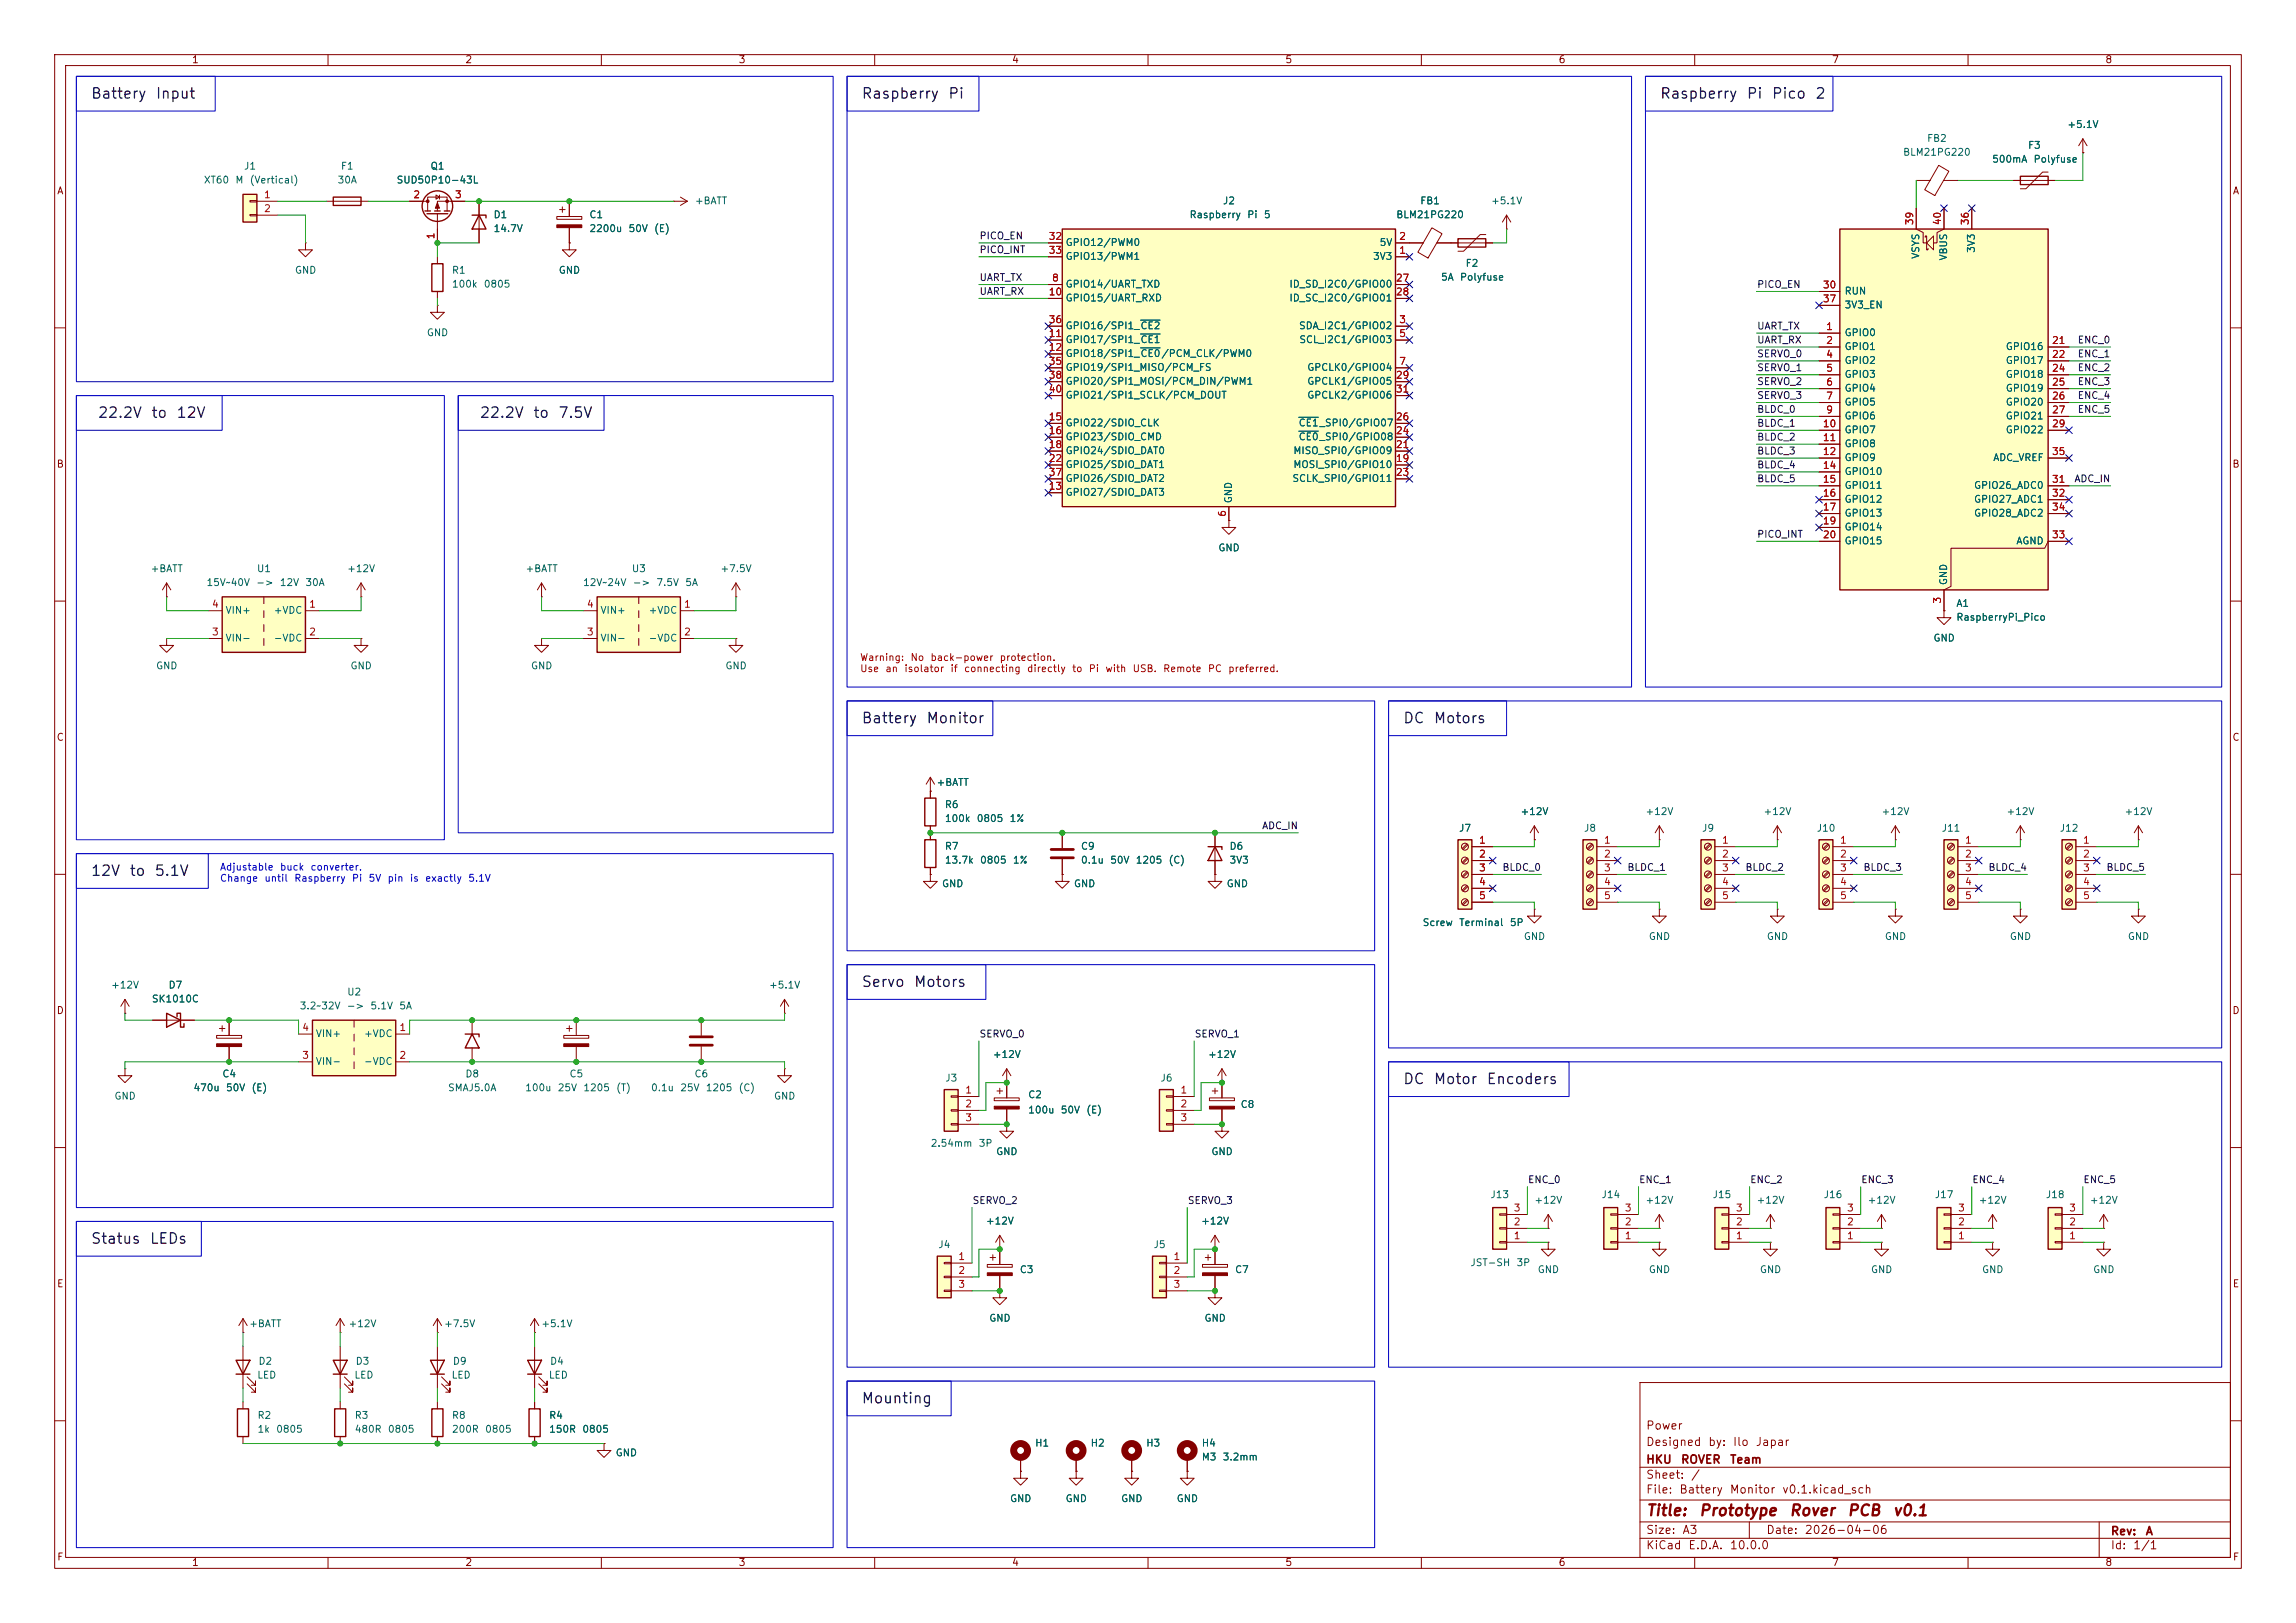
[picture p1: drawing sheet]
<svg xmlns="http://www.w3.org/2000/svg" width="420mm" height="297mm" viewBox="0 0 420 297" stroke-linecap="round" stroke-linejoin="round" font-family="sans-serif">
<defs><g id="words">
<g font-size="2" fill="#840000">
<text x="301" y="277.9">Title:</text>
<text x="310.6" y="277.9">Prototype</text>
<text x="327.2" y="277.9">Rover</text>
<text x="337.8" y="277.9">PCB</text>
<text x="346.1" y="277.9">v0.1</text>
</g>
<g font-size="1.9" fill="#0f0f0f">
<text x="16.5" y="18.5">Battery</text>
<text x="28.4" y="18.5">Input</text>
<text x="157.5" y="18.5">Raspberry</text>
<text x="173.3" y="18.5">Pi</text>
<text x="303.5" y="18.5">Raspberry</text>
<text x="319.4" y="18.5">Pi</text>
<text x="324" y="18.5">Pico</text>
<text x="331.9" y="18.5">2</text>
<text x="17.8" y="76.9">22.2V</text>
<text x="27.5" y="76.9">to</text>
<text x="32.1" y="76.9">12V</text>
<text x="87.6" y="76.9">22.2V</text>
<text x="97.4" y="76.9">to</text>
<text x="102" y="76.9">7.5V</text>
<text x="157.5" y="132.8">Battery</text>
<text x="169.3" y="132.8">Monitor</text>
<text x="256.5" y="132.8">DC</text>
<text x="262.1" y="132.8">Motors</text>
<text x="16.5" y="160.8">12V</text>
<text x="23.6" y="160.8">to</text>
<text x="28.2" y="160.8">5.1V</text>
<text x="157.5" y="181.1">Servo</text>
<text x="167.1" y="181.1">Motors</text>
<text x="256.5" y="198.9">DC</text>
<text x="262.1" y="198.9">Motor</text>
<text x="271.8" y="198.9">Encoders</text>
<text x="16.5" y="228.1">Status</text>
<text x="27.3" y="228.1">LEDs</text>
<text x="157.5" y="257.3">Mounting</text>
</g>
<g font-size="1.5" fill="#840000">
<text x="301" y="262">Power</text>
<text x="301" y="268.2">HKU</text>
<text x="301" y="265">Designed</text>
<text x="307.4" y="268.2">ROVER</text>
<text x="312.4" y="265">by:</text>
<text x="316.3" y="268.2">Team</text>
<text x="316.9" y="265">Ilo</text>
<text x="321" y="265">Japar</text>
<text x="301" y="273.7">File:</text>
<text x="301" y="271">Sheet:</text>
<text x="307.1" y="273.7">Battery</text>
<text x="309.2" y="271">/</text>
<text x="316.3" y="273.7">Monitor</text>
<text x="325.9" y="273.7">v0.1.kicad_sch</text>
<text x="301" y="281.1">Size:</text>
<text x="307.6" y="281.1">A3</text>
<text x="323" y="281.1">Date:</text>
<text x="330" y="281.1">2026-04-06</text>
<text x="386" y="281.3">Rev:</text>
<text x="392.4" y="281.3">A</text>
<text x="301" y="283.9">KiCad</text>
<text x="308.7" y="283.9">E.D.A.</text>
<text x="316.3" y="283.9">10.0.0</text>
<text x="386" y="283.9">Id:</text>
<text x="390.1" y="283.9">1/1</text>
</g>
<g font-size="1.3" fill="#840000">
<text x="35" y="11.9">1</text>
<text x="85" y="11.9">2</text>
<text x="135" y="11.9">3</text>
<text x="185" y="11.9">4</text>
<text x="235" y="11.9">5</text>
<text x="285" y="11.9">6</text>
<text x="335" y="11.9">7</text>
<text x="385" y="11.9">8</text>
<text x="10.3" y="35.9">A</text>
<text x="408.3" y="35.9">A</text>
<text x="10.3" y="85.9">B</text>
<text x="408.2" y="85.9">B</text>
<text x="10.3" y="135.9">C</text>
<text x="408.2" y="135.9">C</text>
<text x="10.3" y="185.9">D</text>
<text x="408.2" y="185.9">D</text>
<text x="10.3" y="235.9">E</text>
<text x="408.3" y="235.9">E</text>
<text x="10.3" y="285.9">F</text>
<text x="35" y="286.9">1</text>
<text x="85" y="286.9">2</text>
<text x="135" y="286.9">3</text>
<text x="185" y="286.9">4</text>
<text x="235" y="286.9">5</text>
<text x="285" y="286.9">6</text>
<text x="335" y="286.9">7</text>
<text x="385" y="286.9">8</text>
<text x="408.3" y="285.9">F</text>
</g>
<g font-size="1.3" fill="#006464">
<text x="378.1" y="23.7">+5.1V</text>
<text x="348" y="28.8">BLM21PG220</text>
<text x="352.4" y="26.3">FB2</text>
<text x="370.9" y="27.5">F3</text>
<text x="37.2" y="33.9">XT60</text>
<text x="42.9" y="33.9">M</text>
<text x="44.5" y="31.3">J1</text>
<text x="45.6" y="33.9">(Vertical)</text>
<text x="61.6" y="33.9">30A</text>
<text x="62.2" y="31.3">F1</text>
<text x="72.4" y="33.9">SUD50P10-43L</text>
<text x="78.6" y="31.3">Q1</text>
<text x="364.3" y="30.1">500mA</text>
<text x="371.9" y="30.1">Polyfuse</text>
<text x="90.2" y="40.2">D1</text>
<text x="107.7" y="40.2">C1</text>
<text x="127" y="37.7">+BATT</text>
<text x="217.5" y="40.2">Raspberry</text>
<text x="223.6" y="37.7">J2</text>
<text x="228" y="40.2">Pi</text>
<text x="231.1" y="40.2">5</text>
<text x="255.3" y="40.2">BLM21PG220</text>
<text x="259.7" y="37.7">FB1</text>
<text x="272.6" y="37.7">+5.1V</text>
<text x="90.2" y="42.8">14.7V</text>
<text x="107.7" y="42.8">2200u</text>
<text x="114.9" y="42.8">50V</text>
<text x="119.5" y="42.8">(E)</text>
<text x="194.8" y="45.3">GPIO12/PWM0</text>
<text x="194.8" y="47.9">GPIO13/PWM1</text>
<text x="251.1" y="47.9">3V3</text>
<text x="252.3" y="45.3">5V</text>
<text x="351.4" y="47.5" transform="rotate(-90 351.4 47.5)">VSYS</text>
<text x="356.5" y="47.8" transform="rotate(-90 356.5 47.8)">VBUS</text>
<text x="361.5" y="46.4" transform="rotate(-90 361.5 46.4)">3V3</text>
<text x="53.8" y="50.4">GND</text>
<text x="82.6" y="50.4">R1</text>
<text x="82.6" y="52.9">100k</text>
<text x="88.4" y="52.9">0805</text>
<text x="102.1" y="50.4">GND</text>
<text x="194.8" y="52.9">GPIO14/UART_TXD</text>
<text x="235.8" y="52.9">ID_SD_I2C0/GPIO00</text>
<text x="263.5" y="51.7">5A</text>
<text x="267" y="51.7">Polyfuse</text>
<text x="268" y="49.1">F2</text>
<text x="194.8" y="55.5">GPIO15/UART_RXD</text>
<text x="235.8" y="55.5">ID_SC_I2C0/GPIO01</text>
<text x="337.3" y="54.2">RUN</text>
<text x="337.3" y="56.7">3V3_EN</text>
<text x="78" y="61.8">GND</text>
<text x="194.8" y="63.1">GPIO17/SPI1_CE1</text>
<text x="194.8" y="65.6">GPIO18/SPI1_CE0/PCM_CLK/PWM0</text>
<text x="194.8" y="60.6">GPIO16/SPI1_CE2</text>
<text x="237.5" y="60.6">SDA_I2C1/GPIO02</text>
<text x="237.6" y="63.1">SCL_I2C1/GPIO03</text>
<text x="337.3" y="61.8">GPIO0</text>
<text x="337.3" y="64.4">GPIO1</text>
<text x="366.8" y="64.4">GPIO16</text>
<text x="194.8" y="68.2">GPIO19/SPI1_MISO/PCM_FS</text>
<text x="194.8" y="70.7">GPIO20/SPI1_MOSI/PCM_DIN/PWM1</text>
<text x="239" y="68.2">GPCLK0/GPIO04</text>
<text x="239" y="70.7">GPCLK1/GPIO05</text>
<text x="337.3" y="66.9">GPIO2</text>
<text x="337.3" y="69.4">GPIO3</text>
<text x="337.3" y="72">GPIO4</text>
<text x="366.8" y="66.9">GPIO17</text>
<text x="366.8" y="69.4">GPIO18</text>
<text x="366.8" y="72">GPIO19</text>
<text x="194.8" y="73.3">GPIO21/SPI1_SCLK/PCM_DOUT</text>
<text x="239" y="73.3">GPCLK2/GPIO06</text>
<text x="337.3" y="74.5">GPIO5</text>
<text x="337.3" y="77.1">GPIO6</text>
<text x="366.8" y="74.5">GPIO20</text>
<text x="366.8" y="77.1">GPIO21</text>
<text x="194.8" y="78.3">GPIO22/SDIO_CLK</text>
<text x="194.8" y="80.9">GPIO23/SDIO_CMD</text>
<text x="194.8" y="83.4">GPIO24/SDIO_DAT0</text>
<text x="236.5" y="83.4">MISO_SPI0/GPIO09</text>
<text x="237.4" y="80.9">CE0_SPI0/GPIO08</text>
<text x="237.4" y="78.3">CE1_SPI0/GPIO07</text>
<text x="337.3" y="79.6">GPIO7</text>
<text x="337.3" y="82.1">GPIO8</text>
<text x="366.8" y="79.6">GPIO22</text>
<text x="194.8" y="86">GPIO25/SDIO_DAT1</text>
<text x="194.8" y="88.5">GPIO26/SDIO_DAT2</text>
<text x="236.3" y="88.5">SCLK_SPI0/GPIO11</text>
<text x="236.5" y="86">MOSI_SPI0/GPIO10</text>
<text x="337.3" y="84.7">GPIO9</text>
<text x="337.3" y="87.2">GPIO10</text>
<text x="337.3" y="89.8">GPIO11</text>
<text x="361" y="89.8">GPIO26_ADC0</text>
<text x="364.5" y="84.7">ADC_VREF</text>
<text x="194.8" y="91">GPIO27/SDIO_DAT3</text>
<text x="225.7" y="92.2" transform="rotate(-90 225.7 92.2)">GND</text>
<text x="337.3" y="92.3">GPIO12</text>
<text x="337.3" y="94.8">GPIO13</text>
<text x="361" y="92.3">GPIO27_ADC1</text>
<text x="361" y="94.8">GPIO28_ADC2</text>
<text x="222.8" y="101.2">GND</text>
<text x="337.3" y="97.4">GPIO14</text>
<text x="337.3" y="99.9">GPIO15</text>
<text x="368.7" y="99.9">AGND</text>
<text x="27.4" y="105">+BATT</text>
<text x="37.7" y="107.5">15V~40V</text>
<text x="46.8" y="107.5">-&gt;</text>
<text x="46.9" y="105">U1</text>
<text x="51.1" y="107.5">12V</text>
<text x="55.8" y="107.5">30A</text>
<text x="63.4" y="105">+12V</text>
<text x="96" y="105">+BATT</text>
<text x="106.5" y="107.5">12V~24V</text>
<text x="115.5" y="105">U3</text>
<text x="115.6" y="107.5">-&gt;</text>
<text x="120" y="107.5">7.5V</text>
<text x="125.2" y="107.5">5A</text>
<text x="131.7" y="105">+7.5V</text>
<text x="356.5" y="107.2" transform="rotate(-90 356.5 107.2)">GND</text>
<text x="41.1" y="112.6">VIN+</text>
<text x="50" y="112.6">+VDC</text>
<text x="109.7" y="112.6">VIN+</text>
<text x="118.5" y="112.6">+VDC</text>
<text x="357.8" y="111.4">A1</text>
<text x="357.8" y="113.9">RaspberryPi_Pico</text>
<text x="41.1" y="117.7">VIN-</text>
<text x="50" y="117.7">-VDC</text>
<text x="109.7" y="117.7">VIN-</text>
<text x="118.5" y="117.7">-VDC</text>
<text x="353.6" y="117.7">GND</text>
<text x="28.4" y="122.8">GND</text>
<text x="64" y="122.8">GND</text>
<text x="97" y="122.8">GND</text>
<text x="132.6" y="122.8">GND</text>
<text x="171.2" y="144.1">+BATT</text>
<text x="172.7" y="148.2">R6</text>
<text x="278" y="149.5">+12V</text>
<text x="300.9" y="149.5">+12V</text>
<text x="322.5" y="149.5">+12V</text>
<text x="344.1" y="149.5">+12V</text>
<text x="366.9" y="149.5">+12V</text>
<text x="388.5" y="149.5">+12V</text>
<text x="172.7" y="150.7">100k</text>
<text x="172.7" y="155.8">R7</text>
<text x="178.6" y="150.7">0805</text>
<text x="184.6" y="150.7">1%</text>
<text x="197.6" y="155.8">C9</text>
<text x="224.8" y="155.8">D6</text>
<text x="266.8" y="152.5">J7</text>
<text x="289.6" y="152.5">J8</text>
<text x="311.2" y="152.5">J9</text>
<text x="332.2" y="152.5">J10</text>
<text x="355.1" y="152.5">J11</text>
<text x="376.7" y="152.5">J12</text>
<text x="172.7" y="158.3">13.7k</text>
<text x="179.2" y="158.3">0805</text>
<text x="185.2" y="158.3">1%</text>
<text x="197.6" y="158.3">0.1u</text>
<text x="203" y="158.3">50V</text>
<text x="207.6" y="158.3">1205</text>
<text x="213.7" y="158.3">(C)</text>
<text x="224.8" y="158.3">3V3</text>
<text x="172.2" y="162.7">GND</text>
<text x="196.3" y="162.7">GND</text>
<text x="224.3" y="162.7">GND</text>
<text x="260.1" y="169.8">Screw</text>
<text x="266.8" y="169.8">Terminal</text>
<text x="276.1" y="169.8">5P</text>
<text x="278.6" y="172.3">GND</text>
<text x="301.5" y="172.3">GND</text>
<text x="323.1" y="172.3">GND</text>
<text x="344.7" y="172.3">GND</text>
<text x="367.5" y="172.3">GND</text>
<text x="389.1" y="172.3">GND</text>
<text x="20.2" y="181.2">+12V</text>
<text x="27.7" y="183.7">SK1010C</text>
<text x="30.7" y="181.2">D7</text>
<text x="54.7" y="185">3.2~32V</text>
<text x="63.3" y="185">-&gt;</text>
<text x="63.4" y="182.5">U2</text>
<text x="67.6" y="185">5.1V</text>
<text x="72.9" y="185">5A</text>
<text x="140.6" y="181.2">+5.1V</text>
<text x="57.7" y="190.1">VIN+</text>
<text x="66.5" y="190.1">+VDC</text>
<text x="40.6" y="197.5">C4</text>
<text x="57.7" y="195.2">VIN-</text>
<text x="66.5" y="195.2">-VDC</text>
<text x="85" y="197.5">D8</text>
<text x="104.1" y="197.5">C5</text>
<text x="126.9" y="197.5">C6</text>
<text x="181.5" y="193.9">+12V</text>
<text x="220.9" y="193.9">+12V</text>
<text x="20.8" y="201.5">GND</text>
<text x="35.3" y="200">470u</text>
<text x="41.2" y="200">50V</text>
<text x="45.9" y="200">(E)</text>
<text x="81.8" y="200">SMAJ5.0A</text>
<text x="96" y="200">100u</text>
<text x="101.9" y="200">25V</text>
<text x="106.6" y="200">1205</text>
<text x="112.6" y="200">(T)</text>
<text x="119" y="200">0.1u</text>
<text x="124.3" y="200">25V</text>
<text x="129" y="200">1205</text>
<text x="135" y="200">(C)</text>
<text x="141.5" y="201.5">GND</text>
<text x="172.8" y="198.2">J3</text>
<text x="188" y="201.3">C2</text>
<text x="212.2" y="198.2">J6</text>
<text x="226.8" y="203">C8</text>
<text x="188" y="204.1">100u</text>
<text x="193.9" y="204.1">50V</text>
<text x="198.6" y="204.1">(E)</text>
<text x="170.1" y="210.2">2.54mm</text>
<text x="178.9" y="210.2">3P</text>
<text x="182.1" y="211.7">GND</text>
<text x="221.5" y="211.7">GND</text>
<text x="272.5" y="219.6">J13</text>
<text x="280.6" y="220.6">+12V</text>
<text x="292.8" y="219.6">J14</text>
<text x="300.9" y="220.6">+12V</text>
<text x="313.2" y="219.6">J15</text>
<text x="321.2" y="220.6">+12V</text>
<text x="333.5" y="219.6">J16</text>
<text x="341.5" y="220.6">+12V</text>
<text x="353.8" y="219.6">J17</text>
<text x="361.8" y="220.6">+12V</text>
<text x="374.1" y="219.6">J18</text>
<text x="382.2" y="220.6">+12V</text>
<text x="180.2" y="224.4">+12V</text>
<text x="219.6" y="224.4">+12V</text>
<text x="171.5" y="228.7">J4</text>
<text x="186.4" y="233.3">C3</text>
<text x="210.9" y="228.7">J5</text>
<text x="225.8" y="233.3">C7</text>
<text x="268.9" y="232">JST-SH</text>
<text x="277.3" y="232">3P</text>
<text x="281.2" y="233.3">GND</text>
<text x="301.5" y="233.3">GND</text>
<text x="321.8" y="233.3">GND</text>
<text x="342.1" y="233.3">GND</text>
<text x="362.5" y="233.3">GND</text>
<text x="382.8" y="233.3">GND</text>
<text x="45.5" y="243.2">+BATT</text>
<text x="63.7" y="243.2">+12V</text>
<text x="81.1" y="243.2">+7.5V</text>
<text x="98.9" y="243.2">+5.1V</text>
<text x="180.8" y="242.2">GND</text>
<text x="220.2" y="242.2">GND</text>
<text x="47.2" y="250">D2</text>
<text x="65" y="250">D3</text>
<text x="82.7" y="250">D9</text>
<text x="100.5" y="250">D4</text>
<text x="46.9" y="252.6">LED</text>
<text x="64.7" y="252.6">LED</text>
<text x="82.5" y="252.6">LED</text>
<text x="100.3" y="252.6">LED</text>
<text x="47" y="259.9">R2</text>
<text x="47" y="262.5">1k</text>
<text x="50.4" y="262.5">0805</text>
<text x="64.8" y="259.9">R3</text>
<text x="64.8" y="262.5">480R</text>
<text x="70.8" y="262.5">0805</text>
<text x="82.6" y="259.9">R8</text>
<text x="82.6" y="262.5">200R</text>
<text x="88.6" y="262.5">0805</text>
<text x="100.3" y="259.9">R4</text>
<text x="100.3" y="262.5">150R</text>
<text x="106.4" y="262.5">0805</text>
<text x="112.5" y="266.8">GND</text>
<text x="189.2" y="265">H1</text>
<text x="199.4" y="265">H2</text>
<text x="209.6" y="265">H3</text>
<text x="219.7" y="267.6">M3</text>
<text x="219.7" y="265">H4</text>
<text x="223.6" y="267.6">3.2mm</text>
<text x="184.7" y="275.2">GND</text>
<text x="194.8" y="275.2">GND</text>
<text x="205" y="275.2">GND</text>
<text x="215.1" y="275.2">GND</text>
</g>
<g font-size="1.3" fill="#a90000">
<text x="48.2" y="36.6">1</text>
<text x="48.2" y="39.1">2</text>
<text x="75.5" y="36.6">2</text>
<text x="83.1" y="36.6">3</text>
<text x="350.3" y="41.3" transform="rotate(-90 350.3 41.3)">39</text>
<text x="355.3" y="41.3" transform="rotate(-90 355.3 41.3)">40</text>
<text x="360.4" y="41.3" transform="rotate(-90 360.4 41.3)">36</text>
<text x="79.8" y="43.9" transform="rotate(-90 79.8 43.9)">1</text>
<text x="191.7" y="44.2">32</text>
<text x="191.7" y="46.7">33</text>
<text x="255.8" y="46.7">1</text>
<text x="255.8" y="44.2">2</text>
<text x="192.3" y="51.8">8</text>
<text x="255.2" y="51.8">27</text>
<text x="333.3" y="53.1">30</text>
<text x="191.7" y="54.4">10</text>
<text x="191.7" y="59.4">36</text>
<text x="255.2" y="54.4">28</text>
<text x="255.8" y="59.4">3</text>
<text x="333.3" y="55.6">37</text>
<text x="191.7" y="62">11</text>
<text x="191.7" y="64.5">12</text>
<text x="255.8" y="62">5</text>
<text x="333.9" y="60.7">1</text>
<text x="333.9" y="63.2">2</text>
<text x="333.9" y="65.8">4</text>
<text x="375.2" y="63.2">21</text>
<text x="375.2" y="65.8">22</text>
<text x="191.7" y="67.1">35</text>
<text x="191.7" y="69.6">38</text>
<text x="255.2" y="69.6">29</text>
<text x="255.8" y="67.1">7</text>
<text x="333.9" y="68.3">5</text>
<text x="333.9" y="70.9">6</text>
<text x="375.2" y="68.3">24</text>
<text x="375.2" y="70.9">25</text>
<text x="191.7" y="77.2">15</text>
<text x="191.7" y="72.1">40</text>
<text x="255.2" y="77.2">26</text>
<text x="255.2" y="72.1">31</text>
<text x="333.9" y="73.4">7</text>
<text x="333.9" y="75.9">9</text>
<text x="375.2" y="73.4">26</text>
<text x="375.2" y="75.9">27</text>
<text x="191.7" y="79.8">16</text>
<text x="191.7" y="82.3">18</text>
<text x="255.2" y="82.3">21</text>
<text x="255.2" y="79.8">24</text>
<text x="333.3" y="78.5">10</text>
<text x="333.3" y="81">11</text>
<text x="333.3" y="83.6">12</text>
<text x="375.2" y="78.5">29</text>
<text x="375.2" y="83.6">35</text>
<text x="191.7" y="89.9">13</text>
<text x="191.7" y="84.8">22</text>
<text x="191.7" y="87.4">37</text>
<text x="255.2" y="84.8">19</text>
<text x="255.2" y="87.4">23</text>
<text x="333.3" y="86.1">14</text>
<text x="333.3" y="88.6">15</text>
<text x="375.2" y="88.6">31</text>
<text x="224.5" y="94.7" transform="rotate(-90 224.5 94.7)">6</text>
<text x="333.3" y="91.2">16</text>
<text x="333.3" y="93.7">17</text>
<text x="375.2" y="91.2">32</text>
<text x="375.2" y="93.7">34</text>
<text x="333.3" y="96.3">19</text>
<text x="333.3" y="98.8">20</text>
<text x="375.2" y="98.8">33</text>
<text x="38.7" y="111.5">4</text>
<text x="56.4" y="111.5">1</text>
<text x="107.2" y="111.5">4</text>
<text x="125" y="111.5">1</text>
<text x="355.3" y="110.6" transform="rotate(-90 355.3 110.6)">3</text>
<text x="38.7" y="116.6">3</text>
<text x="56.4" y="116.6">2</text>
<text x="107.2" y="116.6">3</text>
<text x="125" y="116.6">2</text>
<text x="270.4" y="154.7">1</text>
<text x="293.3" y="154.7">1</text>
<text x="314.9" y="154.7">1</text>
<text x="336.5" y="154.7">1</text>
<text x="359.3" y="154.7">1</text>
<text x="380.9" y="154.7">1</text>
<text x="270.4" y="157.2">2</text>
<text x="270.4" y="159.8">3</text>
<text x="293.3" y="157.2">2</text>
<text x="293.3" y="159.8">3</text>
<text x="314.9" y="157.2">2</text>
<text x="314.9" y="159.8">3</text>
<text x="336.5" y="157.2">2</text>
<text x="336.5" y="159.8">3</text>
<text x="359.3" y="157.2">2</text>
<text x="359.3" y="159.8">3</text>
<text x="380.9" y="157.2">2</text>
<text x="380.9" y="159.8">3</text>
<text x="270.4" y="162.3">4</text>
<text x="270.4" y="164.8">5</text>
<text x="293.3" y="162.3">4</text>
<text x="293.3" y="164.8">5</text>
<text x="314.9" y="162.3">4</text>
<text x="314.9" y="164.8">5</text>
<text x="336.5" y="162.3">4</text>
<text x="336.5" y="164.8">5</text>
<text x="359.3" y="162.3">4</text>
<text x="359.3" y="164.8">5</text>
<text x="380.9" y="162.3">4</text>
<text x="380.9" y="164.8">5</text>
<text x="55.2" y="189">4</text>
<text x="73" y="189">1</text>
<text x="55.2" y="194.1">3</text>
<text x="73" y="194.1">2</text>
<text x="176.5" y="200.4">1</text>
<text x="176.5" y="202.9">2</text>
<text x="215.8" y="200.4">1</text>
<text x="215.8" y="202.9">2</text>
<text x="176.5" y="205.5">3</text>
<text x="215.8" y="205.5">3</text>
<text x="276.8" y="222">3</text>
<text x="297.1" y="222">3</text>
<text x="317.4" y="222">3</text>
<text x="337.7" y="222">3</text>
<text x="358.1" y="222">3</text>
<text x="378.4" y="222">3</text>
<text x="276.8" y="227.1">1</text>
<text x="276.8" y="224.5">2</text>
<text x="297.1" y="227.1">1</text>
<text x="297.1" y="224.5">2</text>
<text x="317.4" y="227.1">1</text>
<text x="317.4" y="224.5">2</text>
<text x="337.7" y="227.1">1</text>
<text x="337.7" y="224.5">2</text>
<text x="358.1" y="227.1">1</text>
<text x="358.1" y="224.5">2</text>
<text x="378.4" y="227.1">1</text>
<text x="378.4" y="224.5">2</text>
<text x="175.2" y="230.9">1</text>
<text x="175.2" y="233.4">2</text>
<text x="214.6" y="230.9">1</text>
<text x="214.6" y="233.4">2</text>
<text x="175.2" y="236">3</text>
<text x="214.6" y="236">3</text>
</g>
<g font-size="1.3" fill="#0f0f0f">
<text x="179.1" y="44.1">PICO_EN</text>
<text x="179.1" y="46.6">PICO_INT</text>
<text x="179.1" y="51.7">UART_TX</text>
<text x="321.3" y="53">PICO_EN</text>
<text x="179.1" y="54.3">UART_RX</text>
<text x="321.3" y="60.6">UART_TX</text>
<text x="321.3" y="65.7">SERVO_0</text>
<text x="321.3" y="63.2">UART_RX</text>
<text x="380" y="63.2">ENC_0</text>
<text x="380" y="65.7">ENC_1</text>
<text x="321.3" y="70.8">SERVO_2</text>
<text x="321.3" y="68.2">SERVO_1</text>
<text x="380" y="70.8">ENC_3</text>
<text x="380" y="68.2">ENC_2</text>
<text x="321.3" y="75.9">BLDC_0</text>
<text x="321.3" y="73.3">SERVO_3</text>
<text x="380" y="75.9">ENC_5</text>
<text x="380" y="73.3">ENC_4</text>
<text x="321.3" y="78.4">BLDC_1</text>
<text x="321.3" y="80.9">BLDC_2</text>
<text x="321.3" y="83.5">BLDC_3</text>
<text x="321.3" y="86">BLDC_4</text>
<text x="321.3" y="88.6">BLDC_5</text>
<text x="379.3" y="88.6">ADC_IN</text>
<text x="321.3" y="98.7">PICO_INT</text>
<text x="230.8" y="152.1">ADC_IN</text>
<text x="274.7" y="159.7">BLDC_0</text>
<text x="297.6" y="159.7">BLDC_1</text>
<text x="319.2" y="159.7">BLDC_2</text>
<text x="340.8" y="159.7">BLDC_3</text>
<text x="363.6" y="159.7">BLDC_4</text>
<text x="385.2" y="159.7">BLDC_5</text>
<text x="179.1" y="190.2">SERVO_0</text>
<text x="218.4" y="190.2">SERVO_1</text>
<text x="177.8" y="220.6">SERVO_2</text>
<text x="217.2" y="220.6">SERVO_3</text>
<text x="279.4" y="216.8">ENC_0</text>
<text x="299.7" y="216.8">ENC_1</text>
<text x="320" y="216.8">ENC_2</text>
<text x="340.4" y="216.8">ENC_3</text>
<text x="360.7" y="216.8">ENC_4</text>
<text x="381" y="216.8">ENC_5</text>
</g>
<g font-size="1.3" fill="#c20000">
<text x="157.2" y="121.3">Warning:</text>
<text x="157.2" y="123.3">Use</text>
<text x="161.8" y="123.3">an</text>
<text x="165.3" y="123.3">isolator</text>
<text x="166.4" y="121.3">No</text>
<text x="170.1" y="121.3">back-power</text>
<text x="173.7" y="123.3">if</text>
<text x="176.2" y="123.3">connecting</text>
<text x="182.8" y="121.3">protection.</text>
<text x="187.8" y="123.3">directly</text>
<text x="196" y="123.3">to</text>
<text x="199" y="123.3">Pi</text>
<text x="202.1" y="123.3">with</text>
<text x="207.1" y="123.3">USB.</text>
<text x="212.7" y="123.3">Remote</text>
<text x="220.8" y="123.3">PC</text>
<text x="224.6" y="123.3">preferred.</text>
</g>
<g font-size="1.3" fill="#0000c2">
<text x="40.1" y="159.6">Adjustable</text>
<text x="40.1" y="161.7">Change</text>
<text x="48.3" y="161.7">until</text>
<text x="51.1" y="159.6">buck</text>
<text x="53.7" y="161.7">Raspberry</text>
<text x="56.7" y="159.6">converter.</text>
<text x="64.3" y="161.7">Pi</text>
<text x="67.3" y="161.7">5V</text>
<text x="70.8" y="161.7">pin</text>
<text x="74.9" y="161.7">is</text>
<text x="77.7" y="161.7">exactly</text>
<text x="85.5" y="161.7">5.1V</text>
</g>
</g></defs>
<g fill="none" stroke="#840000" stroke-width=".18">
<path d="M10 10h400v277h-400zM12 12h396v273h-396zM60 10v2M110 10v2M160 10v2M210 10v2M260 10v2M310 10v2M360 10v2M10 60h2M408 60h2M10 110h2"/>
<path d="M134.6 116.8v1.3h1.3l-1.3 1.3-1.3-1.3h1.3M134.6 116.8h.1M408 110h2M10 160h2M408 160h2M10 210h2M408 210h2M220 231.4h4.5v.5h-4.5zM220.5 230.1h1M221 229.6v1M222.2 228.6h.1M222.2 236.2v1.3h1.3l-1.3 1.3-1.2-1.3h1.2"/>
<path d="M222.2 236.2h.1M222.2 226.1l-.7 1.2M222.2 226.1l.8 1.2M222.2 226.1v5.3M222.2 233.4v2.8M300 253h108v32h-108zM10 260h2M217.2 266.7v2.5M300 278.5h108M300 274.5h108M300 268.5h108M320 278.5v3"/>
<path d="M384 278.5v6.5M408 260h2M60 285v2M110 285v2M160 285v2M210 285v2M260 285v2M300 281.5h108M310 285v2M360 285v2"/>
</g>
<circle cx="217.2" cy="265.4" r="1.27" fill="none" stroke="#840000" stroke-width="1.3"/>
<path d="M220 232.9h4.5v.5h-4.5z" fill="#840000" stroke="#840000" stroke-width=".18"/>
<path d="M313.7 221h2.5v7.6h-2.5z" fill="#ffffc2"/>
<path d="M313.7 221h2.5v7.6h-2.5z" fill="none" stroke="#840000" stroke-width=".25"/>
<path d="M303.5 224.8h.1M303.5 222.2l-.7 1.3M303.5 222.2l.8 1.3M303.5 222.2v2.6M315 227.2h1.2v.3h-1.2zM315 224.7h1.2v.2h-1.2zM315 222.1h1.2v.3h-1.2zM316.2 227.3h3.8M316.2 224.8h3.8M316.2 222.2h3.8" fill="none" stroke="#840000" stroke-width=".18"/>
<path d="M44.4 35.6h2.6v5h-2.6z" fill="#ffffc2"/>
<path d="M44.4 35.6h2.6v5h-2.6z" fill="none" stroke="#840000" stroke-width=".25"/>
<path d="M45.7 36.7h1.3v.3h-1.3zM45.7 39.2h1.3v.3h-1.3zM47 36.8h3.8M47 39.4h3.8M55.9 44.5v1.2h1.2l-1.2 1.3-1.3-1.3h1.3M55.9 44.5h.1" fill="none" stroke="#840000" stroke-width=".18"/>
<path d="M355.6 153.7h2.5v12.7h-2.5z" fill="#ffffc2"/>
<path d="M355.6 153.7h2.5v12.7h-2.5z" fill="none" stroke="#840000" stroke-width=".25"/>
<g fill="none" stroke="#840000" stroke-width=".18">
<path d="M357.2 154.4l-.8 .9M357.2 157l-.8 .8M357.2 159.5l-.8 .9M357.4 154.6l-.9 .8M357.4 157.1l-.9 .9M357.4 159.7l-.9 .8M358.1 154.9h3.8M358.1 157.5h3.8M280.7 166.4v1.2h1.2l-1.2 1.3-1.3-1.3h1.3M280.7 166.4h.1M357.2 162.1l-.8 .8M357.2 164.6l-.8 .8"/>
<path d="M357.4 162.2l-.9 .9M357.4 164.8l-.9 .8M358.1 160h3.8M358.1 162.6h3.8M358.1 165.1h3.8M323.8 224.8h.1M323.8 222.2l-.7 1.3M323.8 222.2l.8 1.3M323.8 222.2v2.6"/>
<circle cx="356.9" cy="154.9" r=".63"/>
<circle cx="356.9" cy="157.5" r=".63"/>
<circle cx="356.9" cy="165.1" r=".63"/>
<circle cx="356.9" cy="160" r=".63"/>
<circle cx="356.9" cy="162.6" r=".63"/>
</g>
<path d="M210.8 229.9h2.6v7.6h-2.6z" fill="#ffffc2"/>
<g fill="none" stroke="#840000" stroke-width=".25">
<path d="M61 36.1h5v1.5h-5zM77.7 38.6h1M78.1 39.1h3.8M79.5 38.6h1M81.3 38.6h1M86.4 39.4h2.5v.5M87.6 39.4l1.3 2.5h-2.5zM79 48.3h2v5h-2zM169.2 146.1h2v5h-2zM210.8 229.9h2.6v7.6h-2.6z"/>
<circle cx="80" cy="37.7" r="2.79"/>
</g>
<g fill="none" stroke="#840000" stroke-width=".18">
<path d="M59.7 36.8h7.6M74.9 36.8h3.3M78.2 38.6v-2.5h3.6v2.5M79.8 35.7l.6 .4-.6 .3zM80 39.1v5.4M80.4 35.7v.7M85.1 36.8h-5.1v1.8M87.6 36.8v7.7M101.9 39.6h4.5v.5h-4.5zM102.4 38.4h1M102.9 37.8v1.1M104.1 36.8v2.8"/>
<path d="M123.2 36.8h.1M123.2 36.8h2.5M124.5 36.1l1.2 .7M125.7 36.8l-1.2 .8M80 55.9v1.3h1.3l-1.3 1.2-1.3-1.2h1.3M80 55.9h.1M80 47v1.3M80 53.3v1.3M104.1 44.5v1.2h1.3l-1.3 1.3-1.2-1.3h1.2M104.1 44.5h.1M104.1 41.7v2.8M30.5 109.2h.1"/>
<path d="M30.5 116.8v1.3h1.2l-1.2 1.3-1.3-1.3h1.3M30.5 116.8h.1M30.5 106.7l-.8 1.3M30.5 106.7l.7 1.3M30.5 106.7v2.5M66 109.2h.1M66 106.7l-.7 1.3M66 106.7l.8 1.3M66 106.7v2.5M170.2 144.8h.1M170.2 142.2l-.8 1.3M170.2 142.2l.7 1.3"/>
<path d="M170.2 142.2v3.9M170.2 151.1v1.3M194.3 152.4v2.8M194.3 157.2v2.8M194.3 160v1.3h1.3l-1.3 1.3-1.3-1.3h1.3M194.3 160h.1M222.2 160v1.3h1.3l-1.3 1.3-1.2-1.3h1.2M222.2 160h.1M303.5 166.4v1.2h1.3l-1.3 1.3-1.2-1.3h1.2M303.5 166.4h.1M212.1 231h1.3v.3h-1.3zM212.1 233.6h1.3v.2h-1.3z"/>
<path d="M212.1 236.1h1.3v.2h-1.3zM213.4 231.1h3.8M213.4 233.7h3.8M213.4 236.2h3.8"/>
</g>
<path d="M192.3 155.4h4M192.3 157h4" fill="none" stroke="#840000" stroke-width=".51"/>
<g fill="#840000" stroke="#840000" stroke-width=".18">
<path d="M80 37.1l.4 1h-.8z"/>
<path d="M101.9 41.1h4.5v.6h-4.5z"/>
<circle cx="78.2" cy="36.8" r=".25"/>
<circle cx="81.8" cy="36.8" r=".25"/>
</g>
<path d="M40.6 109.2h15.3v10.2h-15.3z" fill="#ffffc2"/>
<path d="M40.6 109.2h15.3v10.2h-15.3z" fill="none" stroke="#840000" stroke-width=".25"/>
<g fill="none" stroke="#840000" stroke-width=".18">
<path d="M38.1 111.8h2.5M38.1 116.8h2.5M48.3 109.2v1.3M48.3 111.8v1.2M48.3 114.3v1.3M48.3 116.8v1.3M55.9 111.8h2.5M55.9 116.8h2.5M66 116.8v1.3h1.3l-1.3 1.3-1.2-1.3h1.2M66 116.8h.1M344.2 224.8h.1M344.2 222.2l-.8 1.3"/>
<path d="M344.2 222.2l.7 1.3M344.2 222.2v2.6"/>
</g>
<path d="M109.2 109.2h15.3v10.2h-15.3z" fill="#ffffc2"/>
<path d="M109.2 109.2h15.3v10.2h-15.3zM169.2 153.7h2v5.1h-2zM221 154.9h2.5v.5M222.2 154.9l1.3 2.6h-2.5z" fill="none" stroke="#840000" stroke-width=".25"/>
<g fill="none" stroke="#840000" stroke-width=".18">
<path d="M99.1 116.8v1.3h1.2l-1.2 1.3-1.3-1.3h1.3M99.1 116.8h.1M99.1 109.2h.1M99.1 106.7l-.8 1.3M99.1 106.7l.7 1.3M99.1 106.7v2.5M106.7 111.8h2.5M106.7 116.8h2.5M116.8 109.2v1.3M116.8 111.8v1.2M116.8 114.3v1.3M116.8 116.8v1.3"/>
<path d="M124.5 111.8h2.5M124.5 116.8h2.5M170.2 152.4v1.3M170.2 158.8v1.2M222.2 152.4v7.6M170.2 160v1.3h1.2l-1.2 1.3-1.3-1.3h1.3M170.2 160h.1M184.1 205.7v1.3h1.3l-1.3 1.3-1.2-1.3h1.2M184.1 205.7h.1"/>
</g>
<path d="M311.1 153.7h2.6v12.7h-2.6z" fill="#ffffc2"/>
<path d="M311.1 153.7h2.6v12.7h-2.6z" fill="none" stroke="#840000" stroke-width=".25"/>
<g fill="none" stroke="#840000" stroke-width=".18">
<path d="M312.8 154.4l-.9 .9M312.8 157l-.9 .8M312.8 159.5l-.9 .9M313 154.6l-.9 .8M313 157.1l-.9 .9M313 159.7l-.9 .8M313.7 154.9h3.8M313.7 157.5h3.8M312.8 162.1l-.9 .8M312.8 164.6l-.9 .8M313 162.2l-.9 .9M313 164.8l-.9 .8"/>
<path d="M313.7 160h3.8M313.7 162.6h3.8M313.7 165.1h3.8M325.1 166.4v1.2h1.3l-1.3 1.3-1.3-1.3h1.3M325.1 166.4h.1"/>
<circle cx="312.4" cy="154.9" r=".63"/>
<circle cx="312.4" cy="157.5" r=".63"/>
<circle cx="312.4" cy="165.1" r=".63"/>
<circle cx="312.4" cy="162.6" r=".63"/>
<circle cx="312.4" cy="160" r=".63"/>
</g>
<path d="M266.7 153.7h2.5v12.7h-2.5z" fill="#ffffc2"/>
<path d="M266.7 153.7h2.5v12.7h-2.5z" fill="none" stroke="#840000" stroke-width=".25"/>
<g fill="none" stroke="#840000" stroke-width=".18">
<path d="M268.3 154.4l-.8 .9M268.3 157l-.8 .8M268.3 159.5l-.8 .9M268.5 154.6l-.9 .8M268.5 157.1l-.9 .9M268.5 159.7l-.9 .8M269.2 154.9h3.8M269.2 157.5h3.8M268.3 162.1l-.8 .8M268.3 164.6l-.8 .8M268.5 162.2l-.9 .9M268.5 164.8l-.9 .8"/>
<path d="M269.2 160h3.8M269.2 162.6h3.8M269.2 165.1h3.8"/>
<circle cx="268" cy="154.9" r=".63"/>
<circle cx="268" cy="157.5" r=".63"/>
<circle cx="268" cy="160" r=".63"/>
<circle cx="268" cy="162.6" r=".63"/>
<circle cx="268" cy="165.1" r=".63"/>
</g>
<path d="M289.6 153.7h2.5v12.7h-2.5z" fill="#ffffc2"/>
<path d="M289.6 153.7h2.5v12.7h-2.5z" fill="none" stroke="#840000" stroke-width=".25"/>
<g fill="none" stroke="#840000" stroke-width=".18">
<path d="M134.6 109.2h.1M134.6 106.7l-.7 1.3M134.6 106.7l.8 1.3M134.6 106.7v2.5M291.2 154.4l-.9 .9M291.2 157l-.9 .8M291.2 159.5l-.9 .9M291.4 154.6l-.9 .8M291.4 157.1l-.9 .9M291.4 159.7l-.9 .8M292.1 154.9h3.8M292.1 157.5h3.8"/>
<path d="M291.2 162.1l-.9 .8M291.2 164.6l-.9 .8M291.4 162.2l-.9 .9M291.4 164.8l-.9 .8M292.1 160h3.8M292.1 162.6h3.8M292.1 165.1h3.8M184.1 198.1h.1M184.1 195.6l-.7 1.3M184.1 195.6l.8 1.3M184.1 195.6v2.5M364.5 224.8h.1"/>
<path d="M364.5 222.2l-.8 1.3M364.5 222.2l.8 1.3M364.5 222.2v2.6"/>
<circle cx="290.8" cy="154.9" r=".63"/>
<circle cx="290.8" cy="157.5" r=".63"/>
<circle cx="290.8" cy="162.6" r=".63"/>
<circle cx="290.8" cy="165.1" r=".63"/>
<circle cx="290.8" cy="160" r=".63"/>
</g>
<path d="M172.7 199.4h2.6v7.6h-2.6z" fill="#ffffc2"/>
<path d="M172.7 199.4h2.6v7.6h-2.6z" fill="none" stroke="#840000" stroke-width=".25"/>
<g fill="none" stroke="#840000" stroke-width=".18">
<path d="M303.5 153.7h.1M303.5 151.1l-.7 1.3M303.5 151.1l.8 1.3M303.5 151.1v2.6M182.4 199.6h1M182.9 199.1v1.1M184.1 198.1v2.8M174 200.5h1.3v.3h-1.3zM174 203.1h1.3v.2h-1.3zM174 205.6h1.3v.3h-1.3zM175.3 200.7h3.8M175.3 203.2h3.8"/>
<path d="M175.3 205.7h3.8M181.9 200.9h4.5v.5h-4.5zM184.1 202.9v2.8"/>
</g>
<path d="M181.9 202.4h4.5v.5h-4.5z" fill="#840000" stroke="#840000" stroke-width=".18"/>
<path d="M212.1 199.4h2.5v7.6h-2.5z" fill="#ffffc2"/>
<path d="M369.6 32.3h5v1.5h-5zM212.1 199.4h2.5v7.6h-2.5z" fill="none" stroke="#840000" stroke-width=".25"/>
<g fill="none" stroke="#840000" stroke-width=".18">
<path d="M368.3 33h7.6M374.6 31.5h-1l-3 3h-1M346.7 166.4v1.2h1.3l-1.3 1.3-1.3-1.3h1.3M346.7 166.4h.1M221.7 199.6h1.1M222.2 199.1v1.1M223.5 198.1h.1M223.5 195.6l-.7 1.3M223.5 195.6l.8 1.3M223.5 195.6v5.3M213.4 200.5h1.2v.3h-1.2zM213.4 203.1h1.2v.2h-1.2z"/>
<path d="M213.4 205.6h1.2v.3h-1.2zM214.6 200.7h3.8M214.6 203.2h3.8M214.6 205.7h3.8M221.2 200.9h4.6v.5h-4.6zM223.5 205.7v1.3h1.3l-1.3 1.3-1.3-1.3h1.3M223.5 205.7h.1M223.5 202.9v2.8M384.8 227.3v1.3h1.3l-1.3 1.3-1.3-1.3h1.3M384.8 227.3h.1"/>
</g>
<path d="M221.2 202.4h4.6v.5h-4.6z" fill="#840000" stroke="#840000" stroke-width=".18"/>
<path d="M57.1 186.7h15.3v10.2h-15.3z" fill="#ffffc2"/>
<path d="M57.1 186.7h15.3v10.2h-15.3z" fill="none" stroke="#840000" stroke-width=".25"/>
<path d="M54.6 189.2h2.5M54.6 194.3h2.5M64.8 186.7v1.3M64.8 189.2v1.3M64.8 191.8v1.2M64.8 194.3v1.3M72.4 189.2h2.5M72.4 194.3h2.5M143.5 195.6v1.3h1.3l-1.3 1.2-1.3-1.2h1.3M143.5 195.6h.1" fill="none" stroke="#840000" stroke-width=".18"/>
<path d="M374.6 221h2.6v7.6h-2.6z" fill="#ffffc2"/>
<path d="M374.6 221h2.6v7.6h-2.6z" fill="none" stroke="#840000" stroke-width=".25"/>
<path d="M375.9 227.2h1.3v.3h-1.3zM375.9 224.7h1.3v.2h-1.3zM375.9 222.1h1.3v.3h-1.3zM377.2 227.3h3.8M377.2 224.8h3.8M377.2 222.2h3.8M384.8 224.8h.1M384.8 222.2l-.8 1.3M384.8 222.2l.8 1.3M384.8 222.2v2.6" fill="none" stroke="#840000" stroke-width=".18"/>
<path d="M194.3 41.9h61v50.8h-61z" fill="#ffffc2"/>
<path d="M194.3 41.9h61v50.8h-61z" fill="none" stroke="#840000" stroke-width=".25"/>
<g fill="none" stroke="#840000" stroke-width=".18">
<path d="M191.8 47h2.5M191.8 44.5h2.5M191.8 59.7h2.5M191.8 52.1h2.5M191.8 54.6h2.5M255.3 47h2.5M255.3 44.5h2.5M255.3 59.7h2.5M255.3 52.1h2.5M255.3 54.6h2.5M191.8 62.2h2.5M191.8 67.3h2.5"/>
<path d="M191.8 64.8h2.5M191.8 77.5h2.5M191.8 69.9h2.5M191.8 72.4h2.5M255.3 62.2h2.5M255.3 67.3h2.5M255.3 77.5h2.5M255.3 69.9h2.5M255.3 72.4h2.5M191.8 90.2h2.5M191.8 80h2.5M191.8 82.6h2.5"/>
<path d="M191.8 85.1h2.5M191.8 87.6h2.5M224.8 92.7v2.6M255.3 80h2.5M255.3 82.6h2.5M255.3 85.1h2.5M255.3 87.6h2.5"/>
</g>
<path d="M208.6 58.6h3.6M208.6 61.1h3.6M208.6 63.7h3.6M237.6 78.9h3.5M237.6 76.4h3.5" fill="none" stroke="#006464" stroke-width=".18"/>
<path d="M336.5 41.9h38.1v66.1h-38.1z" fill="#ffffc2"/>
<path d="M266.7 43.7h5.1v1.5h-5.1zM336.5 41.9h38.1v66.1h-38.1z" fill="none" stroke="#840000" stroke-width=".25"/>
<g fill="none" stroke="#840000" stroke-width=".18">
<path d="M275.6 39.4l-.8 1.2M275.6 39.4l.8 1.2M275.6 39.4v2.5M350.5 38.1v3.8l1.3 .6v2h.6M350.5 33h2.6M354.6 30.3l1.9 1-2.6 4.5-1.8-1.1zM355.5 33h2.6M355.6 38.1v3.8l-1.3 .6v2h-.6M360.7 38.1v3.8M381 27.9h.1M381 25.4l-.8 1.3M381 25.4l.8 1.3"/>
<path d="M381 25.4v2.5M257.8 44.5h2.5M261.9 41.7l1.9 1.1-2.6 4.4-1.8-1zM262.8 44.5h10.2M271.8 42.9h-1l-3.1 3.1h-1M275.6 41.9h.1M332.7 53.3h3.8M332.7 55.9h3.8M352.2 43.4v-.2h.2v2.5h.3v-.2M352.4 44.5l1.3-1.3v2.5zM332.7 61h3.8M332.7 63.5h3.8"/>
<path d="M332.7 66h3.8M332.7 68.6h3.8M332.7 71.1h3.8M332.7 73.7h3.8M332.7 76.2h3.8M332.7 78.7h3.8M374.6 63.5h3.9M374.6 66h3.9M374.6 68.6h3.9M374.6 71.1h3.9M374.6 73.7h3.9M374.6 76.2h3.9"/>
<path d="M374.6 78.7h3.9M224.8 95.3v1.2h1.3l-1.3 1.3-1.3-1.3h1.3M224.8 95.3h.1M332.7 81.3h3.8M332.7 83.8h3.8M332.7 86.4h3.8M332.7 88.9h3.8M332.7 91.4h3.8M332.7 94h3.8M332.7 96.5h3.8M332.7 99.1h3.8M374.6 83.8h3.9"/>
<path d="M374.6 88.9h3.9M374.6 91.4h3.9M374.6 94h3.9M378.5 99.1h-3.9l-.6 1.2h-17.1v7l-1.3 .7v3.8M182.9 228.6h.1M182.9 226.1l-.8 1.2M182.9 226.1l.7 1.2M182.9 226.1v2.5"/>
</g>
<path d="M293.4 221h2.5v7.6h-2.5z" fill="#ffffc2"/>
<path d="M293.4 221h2.5v7.6h-2.5z" fill="none" stroke="#840000" stroke-width=".25"/>
<path d="M294.6 227.2h1.3v.3h-1.3zM294.6 224.7h1.3v.2h-1.3zM294.6 222.1h1.3v.3h-1.3zM295.9 227.3h3.8M295.9 224.8h3.8M295.9 222.2h3.8" fill="none" stroke="#840000" stroke-width=".18"/>
<path d="M273 221h2.6v7.6h-2.6z" fill="#ffffc2"/>
<path d="M273 221h2.6v7.6h-2.6z" fill="none" stroke="#840000" stroke-width=".25"/>
<path d="M103.1 189.5h4.6v.5h-4.6zM103.6 188.2h1M104.1 187.7v1M105.4 186.7v2.8M105.4 191.5v2.8M274.3 227.2h1.3v.3h-1.3zM274.3 224.7h1.3v.2h-1.3zM274.3 222.1h1.3v.3h-1.3zM275.6 227.3h3.8M275.6 224.8h3.8M275.6 222.2h3.8" fill="none" stroke="#840000" stroke-width=".18"/>
<path d="M103.1 191h4.6v.5h-4.6z" fill="#840000" stroke="#840000" stroke-width=".18"/>
<path d="M354.3 221h2.6v7.6h-2.6z" fill="#ffffc2"/>
<path d="M30.5 185.4l2.5 1.3-2.5 1.3zM32.4 186.1v-.7h.6v2.6h.7v-.7M85.1 189.2h2.5v.5M86.4 189.2l1.2 2.6h-2.5zM354.3 221h2.6v7.6h-2.6z" fill="none" stroke="#840000" stroke-width=".25"/>
<g fill="none" stroke="#840000" stroke-width=".18">
<path d="M355.6 111.8v1.2h1.3l-1.3 1.3-1.3-1.3h1.3M355.6 111.8h.1M280.7 153.7h.1M280.7 151.1l-.8 1.3M280.7 151.1l.7 1.3M280.7 151.1v2.6M325.1 153.7h.1M325.1 151.1l-.7 1.3M325.1 151.1l.8 1.3M325.1 151.1v2.6M369.6 153.7h.1M369.6 151.1l-.8 1.3"/>
<path d="M369.6 151.1l.7 1.3M369.6 151.1v2.6M22.9 195.6v1.3h1.2l-1.2 1.2-1.3-1.2h1.3M22.9 195.6h.1M22.9 185.4h.1M22.9 182.9l-.8 1.3M22.9 182.9l.7 1.3M22.9 182.9v2.5M27.9 186.7h7.7M39.6 189.5h4.6v.5h-4.6zM40.1 188.2h1M40.6 187.7v1"/>
<path d="M41.9 186.7v2.8M41.9 191.5v2.8M86.4 186.7v2.5M86.4 191.8v2.5M128.3 186.7v2.8M128.3 191.5v2.8M143.5 185.4h.1M143.5 182.9l-.8 1.3M143.5 182.9l.8 1.3M143.5 182.9v2.5M283.2 227.3v1.3h1.3l-1.3 1.3-1.3-1.3h1.3M283.2 227.3h.1"/>
<path d="M303.5 227.3v1.3h1.3l-1.3 1.3-1.2-1.3h1.2M303.5 227.3h.1M355.6 227.2h1.3v.3h-1.3zM355.6 224.7h1.3v.2h-1.3zM355.6 222.1h1.3v.3h-1.3zM356.9 227.3h3.8M356.9 224.8h3.8M356.9 222.2h3.8"/>
</g>
<path d="M126.2 189.7h4.1M126.2 191.3h4.1" fill="none" stroke="#840000" stroke-width=".51"/>
<path d="M39.6 191h4.6v.5h-4.6z" fill="#840000" stroke="#840000" stroke-width=".18"/>
<path d="M332.7 153.7h2.6v12.7h-2.6z" fill="#ffffc2"/>
<path d="M332.7 153.7h2.6v12.7h-2.6zM43.2 248.9h2.5l-1.3 2.6zM43.2 251.5h2.5M43.4 257.8h2.1v5.1h-2.1zM61 248.9h2.5l-1.3 2.6zM61 251.5h2.5M61.2 257.8h2v5.1h-2z" fill="none" stroke="#840000" stroke-width=".25"/>
<g fill="none" stroke="#840000" stroke-width=".18">
<path d="M334.4 154.4l-.9 .9M334.4 157l-.9 .8M334.4 159.5l-.9 .9M334.5 154.6l-.8 .8M334.5 157.1l-.8 .9M334.5 159.7l-.8 .8M335.3 154.9h3.8M335.3 157.5h3.8M334.4 162.1l-.9 .8M334.4 164.6l-.9 .8M334.5 162.2l-.8 .9M334.5 164.8l-.8 .8"/>
<path d="M335.3 160h3.8M335.3 162.6h3.8M335.3 165.1h3.8M369.6 166.4v1.2h1.2l-1.2 1.3-1.3-1.3h1.3M369.6 166.4h.1M44.4 246.4v7.6M44.4 256.5v1.3M45.2 253.2l1.5 1.6v-.8v.8h-.7M45.2 252l1.5 1.5v-.8v.8h-.7M62.2 246.4v7.6M62.2 256.5v1.3M63 253.2l1.5 1.6v-.8v.8h-.7"/>
<path d="M63 252l1.5 1.5v-.8v.8h-.7M44.4 262.9v1.3M62.2 262.9v1.3"/>
<circle cx="334" cy="154.9" r=".63"/>
<circle cx="334" cy="157.5" r=".63"/>
<circle cx="334" cy="165.1" r=".63"/>
<circle cx="334" cy="160" r=".63"/>
<circle cx="334" cy="162.6" r=".63"/>
</g>
<path d="M377.2 153.7h2.5v12.7h-2.5z" fill="#ffffc2"/>
<path d="M377.2 153.7h2.5v12.7h-2.5zM78.7 248.9h2.6l-1.3 2.6zM78.7 251.5h2.6M79 257.8h2v5.1h-2zM96.5 248.9h2.6l-1.3 2.6zM96.5 251.5h2.6M96.8 257.8h2v5.1h-2z" fill="none" stroke="#840000" stroke-width=".25"/>
<g fill="none" stroke="#840000" stroke-width=".18">
<path d="M346.7 153.7h.1M346.7 151.1l-.8 1.3M346.7 151.1l.8 1.3M346.7 151.1v2.6M378.8 154.4l-.8 .9M378.8 157l-.8 .8M378.8 159.5l-.8 .9M379 154.6l-.9 .8M379 157.1l-.9 .9M379 159.7l-.9 .8M379.7 154.9h3.8M379.7 157.5h3.8"/>
<path d="M391.2 153.7h.1M391.2 151.1l-.8 1.3M391.2 151.1l.7 1.3M391.2 151.1v2.6M378.8 162.1l-.8 .8M378.8 164.6l-.8 .8M379 162.2l-.9 .9M379 164.8l-.9 .8M379.7 160h3.8M379.7 162.6h3.8M379.7 165.1h3.8M391.2 166.4v1.2h1.2l-1.2 1.3-1.3-1.3h1.3"/>
<path d="M391.2 166.4h.1M180.6 231.4h4.6v.5h-4.6zM181.1 230.1h1M181.6 229.6v1M182.9 228.6v2.8M182.9 233.4v2.8M323.8 227.3v1.3h1.3l-1.3 1.3-1.2-1.3h1.2M323.8 227.3h.1M344.2 227.3v1.3h1.2l-1.2 1.3-1.3-1.3h1.3M344.2 227.3h.1M364.5 227.3v1.3h1.3l-1.3 1.3-1.3-1.3h1.3M364.5 227.3h.1"/>
<path d="M44.4 243.8h.1M44.4 241.3l-.7 1.3M44.4 241.3l.8 1.3M44.4 241.3v2.5M62.2 243.8h.1M62.2 241.3l-.7 1.3M62.2 241.3l.8 1.3M62.2 241.3v2.5M80 243.8h.1M80 241.3v2.5M80 246.4v7.6M80 256.5v1.3"/>
<path d="M80 241.3l-.8 1.3M80 241.3l.8 1.3M80.8 253.2l1.5 1.6v-.8v.8h-.8M80.8 252l1.5 1.5v-.8v.8h-.8M97.8 243.8h.1M97.8 241.3v2.5M97.8 246.4v7.6M97.8 256.5v1.3M97.8 241.3l-.8 1.3M97.8 241.3l.8 1.3M98.6 253.2l1.5 1.6v-.8v.8h-.8M98.6 252l1.5 1.5v-.8v.8h-.8"/>
<path d="M80 262.9v1.3M97.8 262.9v1.3M110.5 264.2v1.2h1.3l-1.3 1.3-1.3-1.3h1.3M110.5 264.2h.1M186.7 269.2v1.3h1.3l-1.3 1.3-1.3-1.3h1.3M186.7 269.2h.1M186.7 266.7v2.5M196.8 269.2v1.3h1.3l-1.3 1.3-1.2-1.3h1.2M196.8 269.2h.1"/>
<circle cx="378.5" cy="157.5" r=".63"/>
<circle cx="378.5" cy="154.9" r=".63"/>
<circle cx="378.5" cy="165.1" r=".63"/>
<circle cx="378.5" cy="160" r=".63"/>
<circle cx="378.5" cy="162.6" r=".63"/>
</g>
<path d="M180.6 232.9h4.6v.5h-4.6z" fill="#840000" stroke="#840000" stroke-width=".18"/>
<circle cx="186.7" cy="265.4" r="1.27" fill="none" stroke="#840000" stroke-width="1.3"/>
<path d="M171.4 229.9h2.6v7.6h-2.6z" fill="#ffffc2"/>
<path d="M171.4 229.9h2.6v7.6h-2.6z" fill="none" stroke="#840000" stroke-width=".25"/>
<g fill="none" stroke="#840000" stroke-width=".18">
<path d="M172.7 231h1.3v.3h-1.3zM172.7 233.6h1.3v.2h-1.3zM172.7 236.1h1.3v.2h-1.3zM174 231.1h3.8M174 233.7h3.8M174 236.2h3.8M182.9 236.2v1.3h1.2l-1.2 1.3-1.3-1.3h1.3M182.9 236.2h.1M283.2 224.8h.1M283.2 222.2l-.8 1.3M283.2 222.2l.8 1.3M283.2 222.2v2.6"/>
<path d="M196.8 266.7v2.5M207 269.2v1.3h1.3l-1.3 1.3-1.3-1.3h1.3M207 269.2h.1M207 266.7v2.5M217.2 269.2v1.3h1.2l-1.2 1.3-1.3-1.3h1.3M217.2 269.2h.1"/>
</g>
<g fill="none" stroke="#840000" stroke-width="1.3">
<circle cx="196.8" cy="265.4" r="1.27"/>
<circle cx="207" cy="265.4" r="1.27"/>
</g>
<path d="M334 221h2.5v7.6h-2.5z" fill="#ffffc2"/>
<path d="M334 221h2.5v7.6h-2.5z" fill="none" stroke="#840000" stroke-width=".25"/>
<g fill="none" stroke="#840000" stroke-width=".18">
<path d="M74.9 36.8h2.6M82.5 36.8h2.6M87.6 36.8v2.6M104.1 36.8v2.8M350.5 38.1v3.8M355.6 38.1v3.8M360.7 38.1v3.8M368.3 33h1.3M374.6 33h1.3M381 27.9h.1M80 41.9v2.6M87.6 41.9v2.6"/>
<path d="M104.1 44.5h.1M104.1 41.7v2.8M191.8 44.5h2.5M191.8 47h2.5M191.8 59.7h2.5M191.8 52.1h2.5M191.8 54.6h2.5M255.3 44.5h5M255.3 47h2.5M255.3 59.7h2.5M255.3 52.1h2.5M255.3 54.6h2.5"/>
<path d="M262.9 44.5h3.8M271.8 44.5h1.2M332.7 53.3h3.8M332.7 55.9h3.8M191.8 62.2h2.5M191.8 67.3h2.5M191.8 64.8h2.5M191.8 77.5h2.5M191.8 69.9h2.5M191.8 72.4h2.5M255.3 62.2h2.5M255.3 67.3h2.5"/>
<path d="M255.3 77.5h2.5M255.3 69.9h2.5M255.3 72.4h2.5M332.7 61h3.8M332.7 63.5h3.8M332.7 66h3.8M332.7 68.6h3.8M332.7 71.1h3.8M332.7 73.7h3.8M332.7 76.2h3.8M332.7 78.7h3.8M374.6 63.5h3.9"/>
<path d="M374.6 66h3.9M374.6 68.6h3.9M374.6 71.1h3.9M374.6 73.7h3.9M374.6 76.2h3.9M374.6 78.7h3.9M191.8 90.2h2.5M191.8 80h2.5M191.8 82.6h2.5M191.8 85.1h2.5M191.8 87.6h2.5M224.8 95.3h.1"/>
<path d="M224.8 92.7v2.6M255.3 80h2.5M255.3 82.6h2.5M255.3 85.1h2.5M255.3 87.6h2.5M332.7 81.3h3.8M332.7 83.8h3.8M332.7 86.4h3.8M332.7 88.9h3.8M332.7 91.4h3.8M332.7 94h3.8M332.7 96.5h3.8"/>
<path d="M332.7 99.1h3.8M374.6 83.8h3.9M374.6 88.9h3.9M374.6 91.4h3.9M374.6 94h3.9M374.6 99.1h3.9M355.6 111.8h.1M355.6 108v3.8M170.2 144.8h.1M170.2 144.8v1.3M170.2 151.1v2.6M170.2 158.8v1.2"/>
<path d="M194.3 152.4v2.8M194.3 157.2v2.8M222.2 152.4v2.5M222.2 157.5v2.5M269.2 154.9h3.8M269.2 157.5h3.8M280.7 153.7h.1M170.2 160h.1M194.3 160h.1M222.2 160h.1M269.2 160h3.8M269.2 162.6h3.8"/>
<path d="M269.2 165.1h3.8M27.9 186.7h2.6M33 186.7h2.6M41.9 186.7v2.8M41.9 191.5v2.8M184.1 198.1h.1M184.1 198.1v2.8M223.5 198.1h.1M223.5 198.1v2.8M184.1 205.7h.1M184.1 202.9v2.8M223.5 205.7h.1"/>
<path d="M223.5 202.9v2.8M182.9 236.2h.1M182.9 228.6h.1M182.9 228.6v2.8M182.9 233.4v2.8M222.2 236.2h.1M222.2 228.6h.1M222.2 228.6v2.8M222.2 233.4v2.8M335.3 227.2h1.2v.3h-1.2zM335.3 224.7h1.2v.2h-1.2zM335.3 222.1h1.2v.3h-1.2z"/>
<path d="M336.5 227.3h3.9M336.5 224.8h3.9M336.5 222.2h3.9M97.8 256.5v1.3M97.8 262.9v1.3M110.5 264.2h.1M186.7 269.2h.1M186.7 266.7v2.5M196.8 269.2h.1M196.8 266.7v2.5M207 269.2h.1M207 266.7v2.5"/>
<path d="M217.2 269.2h.1M217.2 266.7v2.5"/>
</g>
<g fill="none" stroke="#009600" stroke-width=".18">
<path d="M50.8 39.4h5.1v5.1M50.8 36.8h8.9M67.3 36.8h7.6M85.1 36.8h38.1M350.5 33v5.1M358.1 33h10.2M381 27.9v5.1h-5.1M80 54.6v1.3M87.6 44.5h-7.6v2.5M179.1 44.5h12.7M179.1 52.1h12.7M179.1 47h12.7"/>
<path d="M179.1 54.6h12.7M275.6 41.9v2.6h-2.6M321.3 53.3h11.4M321.3 76.2h11.4M321.3 71.1h11.4M321.3 61h11.4M321.3 68.6h11.4M321.3 66h11.4M321.3 63.5h11.4M321.3 73.7h11.4M321.3 78.7h11.4M378.5 76.2h7.6"/>
<path d="M378.5 71.1h7.6M378.5 68.6h7.6M378.5 66h7.6M378.5 63.5h7.6M378.5 73.7h7.6M321.3 88.9h11.4M321.3 99.1h11.4M321.3 86.4h11.4M321.3 81.3h11.4M321.3 83.8h11.4M378.5 88.9h7.6M30.5 109.2v2.6h7.6"/>
<path d="M30.5 116.8h7.6M58.4 116.8h7.6M66 109.2v2.6h-7.6M99.1 109.2v2.6h7.6M99.1 116.8h7.6M127 116.8h7.6M134.6 109.2v2.6h-7.6M170.2 152.4h67.3M280.7 153.7v1.2h-7.7M303.5 153.7v1.2h-7.6M325.1 153.7v1.2h-7.6M346.7 153.7v1.2h-7.6"/>
<path d="M369.6 153.7v1.2h-7.7M391.2 153.7v1.2h-7.7M273 160h8.9M273 165.1h7.7v1.3M295.9 160h8.9M295.9 165.1h7.6v1.3M317.5 160h8.9M317.5 165.1h7.6v1.3M339.1 160h8.9M339.1 165.1h7.6v1.3M361.9 160h8.9M361.9 165.1h7.7v1.3"/>
<path d="M383.5 160h8.9M383.5 165.1h7.7v1.3M22.9 185.4v1.3h5M35.6 186.7h19v2.5M54.6 194.3h-31.7v1.3M74.9 194.3h68.6v1.3M143.5 185.4v1.3h-68.6v2.5M179.1 190.5v10.2M184.1 198.1h-3.8v5.1h-1.2M218.4 190.5v10.2M223.5 198.1h-3.8v5.1h-1.3M179.1 205.7h5"/>
<path d="M218.4 205.7h5.1M279.4 217.2v5M299.7 217.2v5M320 217.2v5M340.4 217.2v5M360.7 217.2v5M381 217.2v5M177.8 236.2h5.1M177.8 221v10.1M182.9 228.6h-3.8v5.1h-1.3M217.2 236.2h5M217.2 221v10.1"/>
<path d="M222.2 228.6h-3.8v5.1h-1.2M279.4 224.8h3.8M279.4 227.3h3.8M299.7 224.8h3.8M299.7 227.3h3.8M320 224.8h3.8M320 227.3h3.8M340.4 224.8h3.8M340.4 227.3h3.8M360.7 224.8h3.8M360.7 227.3h3.8M381 224.8h3.8"/>
<path d="M381 227.3h3.8M44.4 243.8v2.6M44.4 254v2.5M62.2 243.8v2.6M62.2 254v2.5M80 243.8v2.6M80 254v2.5M97.8 243.8v2.6M97.8 254v2.5M44.4 264.2h66.1"/>
</g>
<g fill="none" stroke="#000084" stroke-width=".18">
<path d="M355 37.5l1.2 1.2M356.2 37.5l-1.2 1.2M360.1 37.5l1.2 1.2M361.3 37.5l-1.2 1.2M191.2 59.1l1.2 1.2M192.4 59.1l-1.2 1.2M257.2 54l1.2 1.2M257.2 51.5l1.2 1.2M257.2 46.4l1.2 1.2M257.2 59.1l1.2 1.2M258.4 54l-1.2 1.2M258.4 51.5l-1.2 1.2"/>
<path d="M258.4 46.4l-1.2 1.2M258.4 59.1l-1.2 1.2M332.1 55.3l1.2 1.2M333.3 55.3l-1.2 1.2M191.2 61.6l1.2 1.2M191.2 71.8l1.2 1.2M191.2 64.2l1.2 1.2M191.2 69.2l1.2 1.3M191.2 66.7l1.2 1.2M191.2 76.9l1.2 1.2M191.2 79.4l1.2 1.2M192.4 61.6l-1.2 1.2"/>
<path d="M192.4 71.8l-1.2 1.2M192.4 64.2l-1.2 1.2M192.4 69.2l-1.2 1.3M192.4 66.7l-1.2 1.2M192.4 76.9l-1.2 1.2M192.4 79.4l-1.2 1.2M257.2 71.8l1.2 1.2M257.2 76.9l1.2 1.2M257.2 79.4l1.2 1.2M257.2 69.2l1.2 1.3M257.2 66.7l1.2 1.2M257.2 61.6l1.2 1.2"/>
<path d="M258.4 71.8l-1.2 1.2M258.4 76.9l-1.2 1.2M258.4 79.4l-1.2 1.2M258.4 69.2l-1.2 1.3M258.4 66.7l-1.2 1.2M258.4 61.6l-1.2 1.2M377.9 78.1l1.2 1.2M379.1 78.1l-1.2 1.2M191.2 84.5l1.2 1.2M191.2 81.9l1.2 1.3M191.2 89.6l1.2 1.2M191.2 87l1.2 1.2"/>
<path d="M192.4 84.5l-1.2 1.2M192.4 81.9l-1.2 1.3M192.4 89.6l-1.2 1.2M192.4 87l-1.2 1.2M257.2 87l1.2 1.2M257.2 81.9l1.2 1.3M257.2 84.5l1.2 1.2M258.4 87l-1.2 1.2M258.4 81.9l-1.2 1.3M258.4 84.5l-1.2 1.2M332.1 95.9l1.2 1.2M332.1 90.8l1.2 1.2"/>
<path d="M332.1 93.4l1.2 1.2M333.3 95.9l-1.2 1.2M333.3 90.8l-1.2 1.2M333.3 93.4l-1.2 1.2M377.9 98.5l1.2 1.2M377.9 90.8l1.2 1.2M377.9 83.2l1.2 1.2M377.9 93.4l1.2 1.2M379.1 98.5l-1.2 1.2M379.1 90.8l-1.2 1.2M379.1 83.2l-1.2 1.2M379.1 93.4l-1.2 1.2"/>
<path d="M272.4 156.9l1.3 1.2M273.7 156.9l-1.3 1.2M295.3 156.9l1.2 1.2M296.5 156.9l-1.2 1.2M316.9 156.9l1.2 1.2M318.1 156.9l-1.2 1.2M338.5 156.9l1.2 1.2M339.7 156.9l-1.2 1.2M361.3 156.9l1.3 1.2M362.6 156.9l-1.3 1.2M382.9 156.9l1.2 1.2M384.1 156.9l-1.2 1.2"/>
<path d="M272.4 162l1.3 1.2M273.7 162l-1.3 1.2M295.3 162l1.2 1.2M296.5 162l-1.2 1.2M316.9 162l1.2 1.2M318.1 162l-1.2 1.2M338.5 162l1.2 1.2M339.7 162l-1.2 1.2M361.3 162l1.3 1.2M362.6 162l-1.3 1.2M382.9 162l1.2 1.2M384.1 162l-1.2 1.2"/>
</g>
<g fill="none" stroke="#0000c2" stroke-width=".18">
<path d="M14 14h25.4v6.3h-25.4zM14 14h138.4v55.9h-138.4zM154.9 14h24.2v6.3h-24.2zM154.9 14h143.5v111.7h-143.5zM301 14h34.3v6.3h-34.3zM301 14h105.4v111.7h-105.4zM14 72.4h67.3v81.3h-67.3zM14 72.4h26.6v6.3h-26.6zM83.8 72.4h26.7v6.3h-26.7zM83.8 72.4h68.6v80h-68.6zM154.9 128.3h96.6v45.7h-96.6zM154.9 128.3h26.7v6.3h-26.7z"/>
<path d="M254 128.3h21.6v6.3h-21.6zM254 128.3h152.4v63.5h-152.4zM14 156.2h138.4v64.8h-138.4zM14 156.2h24.1v6.4h-24.1zM154.9 176.5h96.6v73.7h-96.6zM154.9 176.5h25.4v6.4h-25.4zM254 194.3h152.4v55.9h-152.4zM254 194.3h33v6.4h-33zM14 223.5h22.8v6.4h-22.8zM14 223.5h138.4v59.7h-138.4zM154.9 252.7h96.6v30.5h-96.6zM154.9 252.7h19.1v6.4h-19.1z"/>
</g>
<path d="M208.6 58.6h3.6M208.6 61.1h3.6M208.6 63.7h3.6M237.6 78.9h3.5M237.6 76.4h3.5" fill="none" stroke="#006464" stroke-width=".18"/>
<g fill="#009600" stroke="#009600" stroke-width=".18">
<circle cx="80" cy="44.5" r=".46"/>
<circle cx="87.6" cy="36.8" r=".46"/>
<circle cx="104.1" cy="36.8" r=".46"/>
<circle cx="105.4" cy="194.3" r=".46"/>
<circle cx="105.4" cy="186.7" r=".46"/>
<circle cx="128.3" cy="194.3" r=".46"/>
<circle cx="128.3" cy="186.7" r=".46"/>
<circle cx="41.9" cy="186.7" r=".46"/>
<circle cx="41.9" cy="194.3" r=".46"/>
<circle cx="86.4" cy="194.3" r=".46"/>
<circle cx="86.4" cy="186.7" r=".46"/>
<circle cx="80" cy="264.2" r=".46"/>
<circle cx="62.2" cy="264.2" r=".46"/>
<circle cx="97.8" cy="264.2" r=".46"/>
<circle cx="223.5" cy="205.7" r=".46"/>
<circle cx="223.5" cy="198.1" r=".46"/>
<circle cx="182.9" cy="236.2" r=".46"/>
<circle cx="170.2" cy="152.4" r=".46"/>
<circle cx="194.3" cy="152.4" r=".46"/>
<circle cx="184.1" cy="198.1" r=".46"/>
<circle cx="184.1" cy="205.7" r=".46"/>
<circle cx="222.2" cy="152.4" r=".46"/>
<circle cx="222.2" cy="228.6" r=".46"/>
<circle cx="222.2" cy="236.2" r=".46"/>
<circle cx="182.9" cy="228.6" r=".46"/>
</g>
<use href="#words"/>
</svg>
